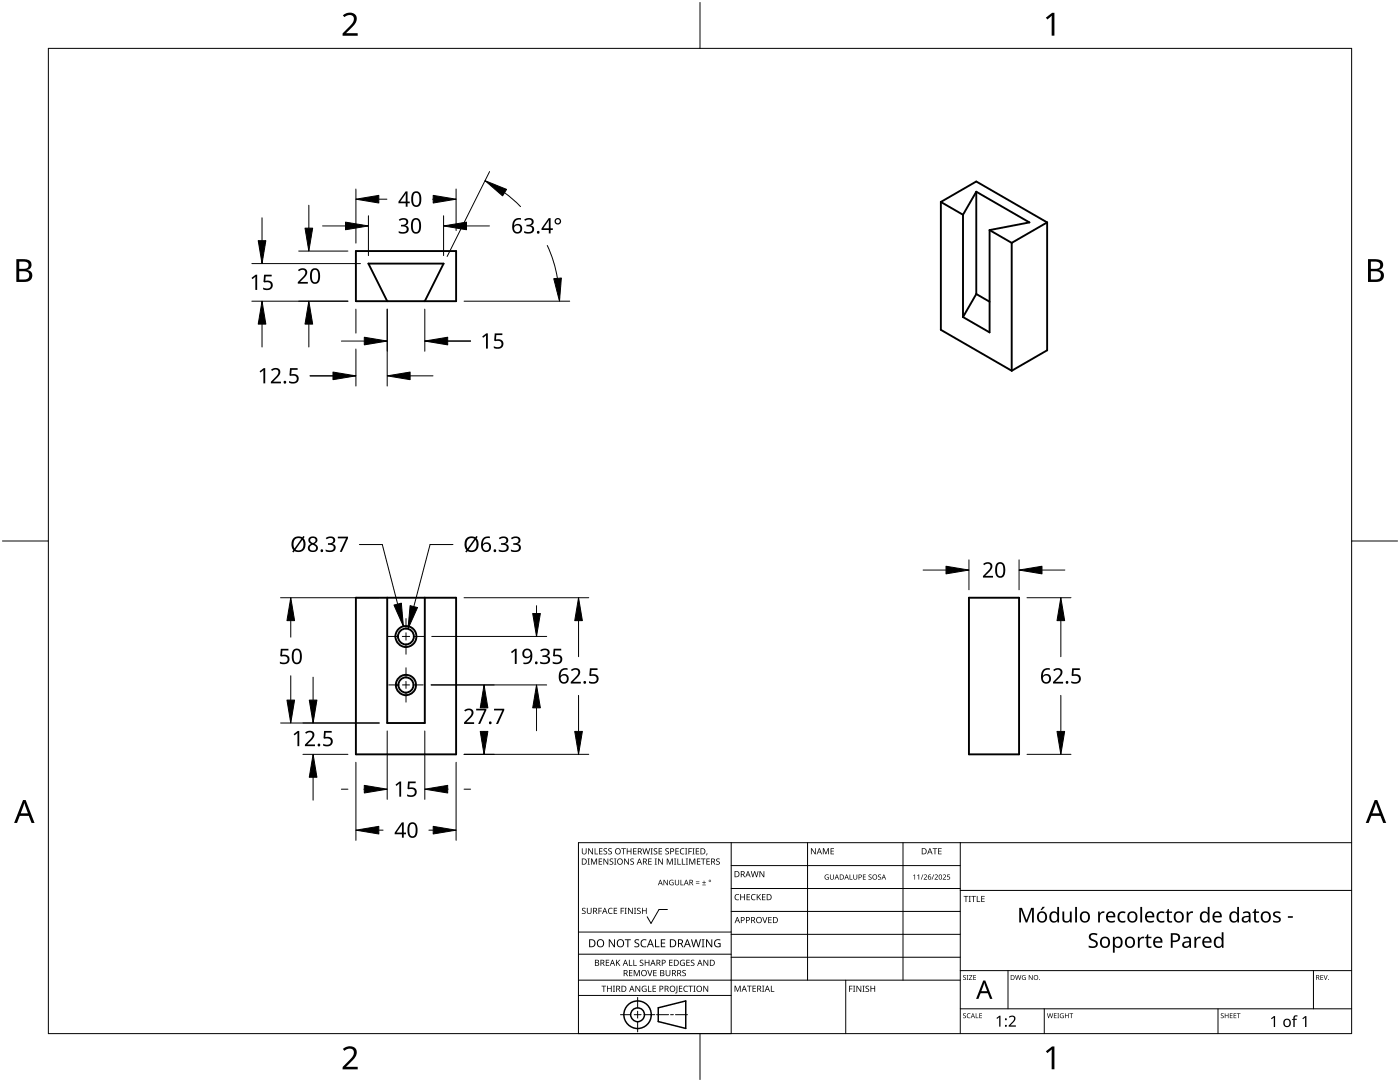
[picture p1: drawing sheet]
<svg xmlns="http://www.w3.org/2000/svg" width="279mm" height="216mm" viewBox="0 0 279 216" stroke-linecap="round" stroke-linejoin="round" font-family="sans-serif">
<g fill="none" stroke="#000" stroke-width=".38">
<path d="M194.8 38.3v20.4M194.8 38.3l10.6 6.1-7.9 1.5M194.8 38.3l-2.6 4.6M71 50.1h20v10h-20zM187.8 40.3l4.4 2.6M187.8 40.3v25.5l14.1 8.2M187.8 40.3l7-4.1 14.2 8.2M192.2 42.9v20.4M194.8 58.7l-2.6 4.6M194.8 58.7l2.7 1.5M197.5 45.9v20.4l-5.3-3M197.5 45.9l4.4 2.6"/>
<path d="M201.9 48.5v25.5M209 44.4v25.5l-7.1 4.1M209 44.4l-7.1 4.1M77.3 60.1l-3.8-7.5h15l-3.7 7.5M71 119.3h20v31.2h-20zM77.3 119.3v25h7.5v-25M193.4 119.3h10v31.2h-10z"/>
<circle cx="81" cy="127" r="2.1"/>
<circle cx="81" cy="127" r="1.59"/>
<circle cx="81" cy="136.7" r="2.02"/>
<circle cx="81" cy="136.7" r="1.51"/>
</g>
<path d="M9.7 9.7h260v196.5h-260z" fill="none" stroke="#000" stroke-width=".2"/>
<path d="M139.7 .5v9.2M.5 108h9.2M269.7 108h9.2M139.7 206.2v9.2" fill="none" stroke="#000" stroke-width=".2"/>
<g fill="#000">
<path d="M68.4 3.1a1.64 1.64 0 0 1 2.8 .4 2.52 2.52 0 0 1-1.2 2.2l-.9 .9h2.3v.5h-3v-.4l1.2-1.2a1.95 1.95 0 0 0 .9-2.2 1.23 1.23 0 0 0-1.8 .1zM208.7 3.5l1.3-.9h.4v4.5h-.5v-4l-.9 .8zM68.4 209.3a1.64 1.64 0 0 1 2.8 .4 2.52 2.52 0 0 1-1.2 2.2l-.9 1h2.3v.5h-3v-.5l1.2-1.2a1.95 1.95 0 0 0 .9-2.1 1.23 1.23 0 0 0-1.8 .1zM208.7 209.8l1.3-1h.4v4.6h-.5v-4l-.9 .7z"/>
<path d="M3.3 51.7h1.3a1.28 1.28 0 0 1 1.7 1.3 1.04 1.04 0 0 1-.9 .9 1.23 1.23 0 0 1 1 1.5 1.23 1.23 0 0 1-1.5 .9h-1.6zM3.8 54.1v1.7h1a.86 .86 0 0 0 1-.9 .86 .86 0 0 0-1.1-.8zM3.8 52.2v1.4h.9a.78 .78 0 0 0 1-.7 .78 .78 0 0 0-1.1-.7z"/>
<path d="M273 51.7h1.3a1.28 1.28 0 0 1 1.7 1.3 1.04 1.04 0 0 1-.8 .9 1.23 1.23 0 0 1 1 1.5 1.23 1.23 0 0 1-1.6 .9h-1.6zM273.6 54.1v1.7h.9a.86 .86 0 0 0 1.1-.9 .86 .86 0 0 0-1.1-.8zM273.6 52.2v1.4h.8a.78 .78 0 0 0 1-.7 .78 .78 0 0 0-1.1-.7z"/>
<path d="M4.6 159.6h.5l1.8 4.6h-.6l-.6-1.4h-1.8l-.5 1.4h-.6zM4.8 160.2l-.7 2.1h1.5z"/>
<path d="M274.3 159.6h.6l1.7 4.6h-.6l-.5-1.4h-1.8l-.6 1.4h-.5zM274.6 160.2l-.7 2.1h1.4z"/>
</g>
<g fill="none" stroke="#000" stroke-width=".2">
<path d="M145.9 168.1v38.1h-30.5v-38.1h154.3M145.9 172.7h45.7M145.9 177.3h45.7M161.2 168.1v27.5M180.2 168.1v27.5M191.6 168.1v38.1M191.6 177.7h78.1M115.4 198.6h30.5M115.4 195.6h76.2M115.4 190.4h30.5M115.4 186h30.5M127.3 199v2.1"/>
<path d="M133.2 181.5h-1.7l-1.6 2.8-.7-1.4M145.9 181.9h45.7M145.9 186.4h45.7M145.9 191h45.7M168.8 195.6v10.6M191.6 193.7h78.1M201.2 193.7v7.6M262.1 193.7v7.6M123.8 202.5h2.1M126.6 202.5h1.3M127.3 201.8v1.4M127.3 203.8v2.1"/>
<path d="M128.6 202.5h2.1M131 202.5h2.4M133.8 202.5h.6M134.8 202.5h2.4M191.6 201.3h78.1M208.4 201.3v4.9M243.1 201.3v4.9"/>
</g>
<g fill="#000">
<path d="M116.1 169.3h.2v.8a.32 .32 0 0 0 .3 .3 .32 .32 0 0 0 .3-.3v-.8h.2v.8a.47 .47 0 0 1-.5 .4 .47 .47 0 0 1-.5-.5zM117.3 171.3h.4l-.1 .1v1l.1 .1h-.4l.1-.1v-1zM117.4 169.3h.2l.6 1v-1h.1v1.2h-.1l-.7-1v1h-.1zM117.9 171.3h.3l.3 1 .4-1h.3v1.2h-.2v-1l-.4 1h-.1l-.4-1v1h-.2zM118.7 169.3h.1v1h.6v.2h-.7zM119.5 171.3h.7v.1h-.6v.4h.5v.2h-.5v.4h.6v.1h-.7zM119.6 169.3h.6v.1h-.5v.4h.5v.1h-.5v.4h.5v.2h-.6zM120.5 169.4l.4-.1h.3l-.1 .1a.25 .25 0 0 0-.4-.1 .25 .25 0 0 0 0 .4l.4 .3 .1 .2-.3 .3-.5-.1v-.1h.2a.27 .27 0 0 0 .4-.1 .27 .27 0 0 0-.3-.3l-.2-.2zM120.4 171.3h.2l.7 1-.1-1h.2v1.2h-.2l-.6-1v1h-.2zM121.4 169.4l.5-.1h.2v.1a.25 .25 0 0 0-.4-.1 .25 .25 0 0 0 0 .4l.4 .3v.2l-.2 .3-.5-.1v-.1h.1a.27 .27 0 0 0 .5-.1 .27 .27 0 0 0-.4-.3l-.2-.2zM121.7 171.4l.4-.1 .3 .1-.1 .1a.25 .25 0 0 0-.4-.1 .25 .25 0 0 0 0 .4 .42 .42 0 0 1 .5 .5 .42 .42 0 0 1-.7 .2l-.1-.2 .2 .1a.27 .27 0 0 0 .5-.2 .27 .27 0 0 0-.4-.3l-.2-.2zM122.6 171.3h.4l-.1 .1v1l.1 .1h-.4l.1-.1v-1z"/>
<path d="M124 169.3h.9v.1h-.4v1.1h-.1v-1.1h-.4zM124.6 171.3h.1l.7 1v-1h.1v1.2h-.2l-.6-1v1h-.1zM125.1 169.3h.1v.5h.7v-.5h.1v1.2h-.1v-.6h-.7v.6h-.1zM125.8 171.4l.5-.1 .2 .1v.1a.25 .25 0 0 0-.4-.1 .25 .25 0 0 0 0 .4 .42 .42 0 0 1 .4 .5 .42 .42 0 0 1-.7 .2v-.2l.1 .1a.27 .27 0 0 0 .5-.2 .27 .27 0 0 0-.4-.3l-.2-.2zM126.4 169.3h.6v.1h-.5v.4h.5v.1h-.5v.4h.5v.2h-.6zM128.2 169.3h.2l.2 1 .3-1h.2l.2 1 .3-1h.1l-.3 1.2h-.1l-.3-1.1-.3 1.1h-.2zM129.4 171.3h.7v.1h-.6v.4h.5v.2h-.5v.4h.6v.1h-.7zM129.8 169.3h.5l-.2 .1v1l.2 .1h-.5l.2-.1v-1zM130.7 171.3h.4l-.1 .1v1l.1 .1h-.4l.1-.1v-1zM130.5 169.4l.4-.1h.3l-.1 .1a.25 .25 0 0 0-.4-.1 .25 .25 0 0 0 0 .4l.4 .3 .1 .2-.2 .3-.6-.1v-.1h.2a.27 .27 0 0 0 .4-.1 .27 .27 0 0 0-.3-.3l-.2-.2zM131.4 169.3h.7v.1h-.5v.4h.5v.1h-.5v.4h.5v.2h-.7zM131.3 171.3h.2l.7 1v-1h.1v1.2h-.2l-.6-1v1h-.2z"/>
<path d="M132.4 175.6h.2l.6 .9v-.9h.1v1h-.2l-.6-.9v.9h-.1zM132.8 169.4l.4-.1h.3l-.1 .1a.25 .25 0 0 0-.3-.1 .25 .25 0 0 0 0 .4l.4 .3v.2l-.2 .3-.5-.1v-.1h.1a.27 .27 0 0 0 .5-.1 .27 .27 0 0 0-.4-.3l-.2-.2zM133.1 171.3h.2l.4 1 .4-1h.2v1.2h-.2v-1l-.4 1h-.1l-.4-1v1h-.1zM133.7 175.7l.5-.2 .2 .1v.1a.45 .45 0 0 0-.7 .4 .45 .45 0 0 0 .6 .4v-.3h-.2v-.1h.3v.5a.6 .6 0 0 1-.8-.1 .6 .6 0 0 1 .1-.8zM134.5 171.3h.5l-.2 .1v1l.2 .1h-.5l.2-.1v-1zM135.2 171.3h.1v1.1h.6v.1h-.7zM134.8 169.3h.7v.1h-.6v.4h.5v.1h-.5v.4h.6v.2h-.7zM134.7 175.6h.1v.7a.28 .28 0 0 0 .3 .2 .28 .28 0 0 0 .3-.2v-.7h.1v.7a.42 .42 0 0 1-.4 .4 .42 .42 0 0 1-.4-.4zM135.8 175.6h.2v.9h.4v.1h-.6zM136.1 171.3h.1v1.1h.6v.1h-.7zM135.8 169.4l.4-.1h.4l-.1 .1h-.2a.49 .49 0 0 0-.4 .6 .49 .49 0 0 0 .7 .3 .52 .52 0 0 1-.7 .1 .52 .52 0 0 1-.2-.6zM136.7 169.3h.5l-.2 .1v1l.2 .1h-.5l.2-.1v-1z"/>
<path d="M136.9 171.3h.4l-.1 .1v1l.1 .1h-.4l.1-.1v-1zM137.4 169.3h.7v.1h-.6v.4h.5v.2h-.5v.5h-.1zM137.5 171.3h.3l.3 1 .4-1h.3v1.2h-.2v-1l-.4 1h-.1l-.4-1v1h-.2zM138.2 169.3h.4l-.1 .1v1l.1 .1h-.4l.1-.1v-1zM138.9 176.2h.7v.1h-.7zM138.9 175.9h.7v.1h-.7zM138.9 169.3h.6v.1h-.5v.4h.5v.1h-.5v.4h.5v.2h-.6zM139.1 171.3h.7v.1h-.6v.4h.5v.2h-.5v.4h.6v.1h-.7zM140.1 176.5h.8v.1h-.8zM139.9 171.3h.9v.1h-.4v1.1h-.1v-1.1h-.4zM140.5 175.7h.1v.3h.3v.2h-.3v.3h-.1v-.3h-.4v-.2h.4zM141 170.3h.2l-.3 .4z"/>
<path d="M141 171.3h.7v.1h-.6v.4h.5v.2h-.5v.4h.6v.1h-.7zM143 171.4l.4-.1 .2 .1v.1a.25 .25 0 0 0-.4-.1 .25 .25 0 0 0 0 .4 .42 .42 0 0 1 .5 .5 .42 .42 0 0 1-.7 .2l-.1-.2 .2 .1a.27 .27 0 0 0 .4-.2 .27 .27 0 0 0-.3-.3l-.3-.2zM146.8 178.6l.4-.2 .3 .1v.1a.49 .49 0 0 0-.7 .4 .49 .49 0 0 0 .7 .5 .52 .52 0 0 1-.7 0 .52 .52 0 0 1-.2-.6zM147.7 178.4h.2v.5h.6v-.5h.2v1.2h-.2v-.5h-.6v.5h-.2zM149 178.4h.7v.1h-.5v.4h.4v.2h-.4v.4h.5v.1h-.7zM150 178.6l.5-.2 .3 .1-.1 .1a.49 .49 0 0 0-.7 .4 .49 .49 0 0 0 .8 .5 .52 .52 0 0 1-.7 0 .52 .52 0 0 1-.2-.6zM149.8 173.8h.2l.3 1.1 .2-1.1h.2l.3 1.1 .2-1.1h.2l-.3 1.2h-.2l-.3-1-.3 1h-.1zM151 178.4h.2v.6l.5-.6h.2l-.5 .5 .5 .7h-.2l-.4-.6-.1 .6h-.2zM151.6 173.8h.1l.7 1v-1h.1v1.2h-.1l-.7-1v1h-.1zM152.1 178.4h.7v.1h-.6v.4h.5v.2h-.5v.4h.6v.1h-.7zM161.8 169.3h.2l.7 1v-1h.1v1.2h-.2l-.6-1v1h-.2zM164.2 169.3h.2l.4 .9 .4-.9h.2v1.2h-.1v-1.1l-.4 1.1h-.1l-.4-1.1v1.1h-.2z"/>
<path d="M164.7 174.6l.5-.1h.2l-.1 .2a.42 .42 0 0 0-.6 .3 .42 .42 0 0 0 .6 .4v-.3h-.3v-.1h.4v.5a.56 .56 0 0 1-.7-.1 .56 .56 0 0 1 0-.8zM165.6 174.5h.2v.7a.26 .26 0 0 0 .2 .2 .26 .26 0 0 0 .3-.2v-.7h.1v.7a.39 .39 0 0 1-.4 .3 .39 .39 0 0 1-.4-.3zM165.8 169.3h.6v.1h-.5v.4h.5v.1h-.5v.4h.5v.2h-.6zM169.6 174.5h.1v.9h.4v.1h-.5zM170.3 174.5h.1v.7a.26 .26 0 0 0 .3 .2 .26 .26 0 0 0 .3-.2v-.7h.1v.7a.39 .39 0 0 1-.4 .3 .39 .39 0 0 1-.4-.3zM172.2 174.5h.6v.1h-.5v.3h.5v.1h-.5v.4h.5v.1h-.6zM173.4 174.6l.3-.1h.2v.1a.24 .24 0 0 0-.3 0 .24 .24 0 0 0-.1 .3 .24 .24 0 0 0 .3 .1 .32 .32 0 0 1 0 .5 .32 .32 0 0 1-.5-.1h.1a.26 .26 0 0 0 .3 0 .26 .26 0 0 0 .1-.3 .26 .26 0 0 0-.3-.1zM175.3 174.6l.3-.1h.2v.1a.24 .24 0 0 0-.3 0 .24 .24 0 0 0-.1 .3 .24 .24 0 0 0 .3 .1 .32 .32 0 0 1 0 .5 .32 .32 0 0 1-.5-.1h.1a.26 .26 0 0 0 .3 0 .26 .26 0 0 0 .1-.3 .26 .26 0 0 0-.3-.1zM182.2 174.7l.4-.2v1h-.1v-.9l-.2 .2zM183.1 174.7l.3-.2v1h-.1v-.9l-.2 .2zM184.1 174.5h.2l-.4 1h-.1zM184.4 174.6a.37 .37 0 0 1 .6 0 .37 .37 0 0 1-.3 .6l-.2 .2h.5v.1h-.7l.3-.4a.27 .27 0 0 0 .3-.3 .27 .27 0 0 0-.4-.2z"/>
<path d="M186.3 174.5h.1l-.4 1h-.1zM186.1 169.3h.9v.1h-.3v1.1h-.2v-1.1h-.4zM186.5 174.6a.37 .37 0 0 1 .6 0 .37 .37 0 0 1-.2 .6l-.2 .2h.5v.1h-.7l.3-.4a.27 .27 0 0 0 .3-.3 .27 .27 0 0 0-.4-.2zM187.2 169.3h.7v.1h-.5v.4h.5v.1h-.5v.4h.5v.2h-.7zM188.2 174.6a.37 .37 0 0 1 .6 0 .37 .37 0 0 1-.3 .6l-.2 .2h.5v.1h-.7l.3-.4a.27 .27 0 0 0 .3-.3 .27 .27 0 0 0-.4-.2zM189 174.5h.6v.1h-.4l-.1 .3a.34 .34 0 0 1 .5 .2 .34 .34 0 0 1-.2 .4 .34 .34 0 0 1-.4-.1 .27 .27 0 0 0 .4 .1 .27 .27 0 0 0 .1-.4 .27 .27 0 0 0-.4-.1zM192.3 178.8h.9v.1h-.3v1.1h-.2v-1.1h-.4zM193.3 178.8h.5l-.2 .1v1l.2 .1h-.5l.2-.1v-1zM193.8 178.8h1v.1h-.4v1.1h-.2v-1.1h-.4zM194.9 178.8h.2v1.1h.5v.1h-.7zM195.8 178.8h.7v.1h-.5v.4h.5v.1h-.5v.5h.5v.1h-.7zM116.2 181.3l.4-.2 .3 .1-.1 .1a.25 .25 0 0 0-.4-.1 .25 .25 0 0 0 0 .4l.4 .2 .1 .3-.3 .3-.5-.1v-.1h.2a.27 .27 0 0 0 .4-.1 .27 .27 0 0 0-.3-.3l-.2-.2z"/>
<path d="M117.1 181.1h.2v.8a.32 .32 0 0 0 .3 .3 .32 .32 0 0 0 .3-.3v-.8h.2v.8a.47 .47 0 0 1-.5 .5 .47 .47 0 0 1-.5-.5zM119.4 181.1h.7v.2h-.5v.4h.5v.1h-.5v.6h-.2zM120 196.7h1v.1h-.4v1.1h-.2v-1.1h-.4zM120.9 191.5h.7v.1h-.5v.4h.4v.2h-.4v.4h.5v.1h-.7zM121.5 181.3l.4-.2 .4 .1-.1 .1a.49 .49 0 0 0-.7 .5 .49 .49 0 0 0 .7 .4 .52 .52 0 0 1-.6 .1 .52 .52 0 0 1-.3-.6zM121.1 196.7h.2v.5h.6v-.5h.2v1.2h-.2v-.6h-.6v.6h-.2zM121.5 187.4h.2l.9 1.3v-1.3h.1v1.6h-.2l-.8-1.3v1.3h-.2zM122.3 196.7h.4l-.1 .1v1l.1 .1h-.4l.2-.1v-1zM122.5 181.1h.7v.2h-.6v.4h.5v.1h-.5v.4h.6v.2h-.7zM122.9 191.5h.2v.6l.5-.6h.2l-.5 .5 .5 .7h-.2l-.4-.6-.1 .6h-.2zM123.9 181.1h.6v.2h-.5v.4h.5v.1h-.5v.6h-.1zM124.7 181.1h.4l-.2 .2v.9l.2 .2h-.4l.1-.2v-.9z"/>
<path d="M124.7 187.4h1.2v.2h-.5v1.4h-.2v-1.4h-.5zM125.5 191.5h.2v1.1h.5v.1h-.7zM125.5 193.6h.7v.1h-.5v.4h.5v.1h-.5v.4h.5v.2h-.7zM125.3 181.1h.2l.7 1.1-.1-1.1h.2v1.3h-.2l-.6-1v1h-.2zM126.4 191.5h.2v1.1h.5v.1h-.7zM126.5 181.1h.5l-.2 .2v.9l.2 .2h-.5l.2-.2v-.9zM126.5 193.6h.2l.4 1 .4-1h.2v1.2h-.2v-1.1l-.4 1.1h-.1l-.4-1.1v1.1h-.1zM126.7 187.6l.3-.2 .6 .1-.2 .1a.33 .33 0 0 0-.6 .2 .33 .33 0 0 0 .4 .4 .47 .47 0 0 1 .4 .6 .47 .47 0 0 1-.7 .2h-.3v-.2h.2a.35 .35 0 0 0 .6-.2 .35 .35 0 0 0-.5-.4l-.3-.2zM126.8 196.7h.2l.6 1v-1h.2v1.2h-.2l-.7-1 .1 1h-.2zM127.2 181.3l.4-.2 .3 .1-.1 .1a.25 .25 0 0 0-.4-.1 .25 .25 0 0 0 0 .4l.4 .2 .1 .3-.3 .3-.5-.1v-.1h.2a.27 .27 0 0 0 .4-.1 .27 .27 0 0 0-.3-.3l-.2-.2zM127.7 191.6l.5-.1 .2 .1v.1a.25 .25 0 0 0-.4-.1 .25 .25 0 0 0 0 .4l.4 .2v.3l-.2 .2h-.5v-.2l.1 .1a.27 .27 0 0 0 .5-.2 .27 .27 0 0 0-.4-.3l-.2-.2zM128 187.6l.6-.2 .4 .1v.2a.64 .64 0 0 0-1 .5 .64 .64 0 0 0 1 .6v.2a.83 .83 0 0 1-1.1-.3 .83 .83 0 0 1 .1-1.1z"/>
<path d="M128.2 196.8l.6-.1 .2 .1v.1a.5 .5 0 0 0-.8 .4 .5 .5 0 0 0 .7 .5v-.4h-.3v-.1h.4v.6a.66 .66 0 0 1-.8-.2 .66 .66 0 0 1 0-.9zM128.1 181.1h.2v.6h.6v-.6h.2v1.3h-.2v-.6h-.6v.6h-.2zM129.2 193.6h.1l.4 1 .3-1h.2l-.4 1.2h-.2zM129.3 196.7h.2v1.1h.5v.1h-.7zM128.7 191.5h.1v.5h.6v-.5h.2v1.2h-.2v-.5h-.6v.5h-.1zM130.7 187.4h.2v1.4h.7v.2h-.9zM130.2 196.7h.7v.1h-.5v.4h.5v.1h-.5v.5h.5v.1h-.7zM130.4 193.6h.6v.1h-.5v.4h.5v.1h-.5v.4h.5v.2h-.6zM131.9 187.4h.9v.2h-.7v.5h.6v.2h-.6v.5h.7v.2h-.9zM132.8 193.6h.2v.7a.32 .32 0 0 0 .3 .4 .32 .32 0 0 0 .3-.4v-.7h.2v.7a.47 .47 0 0 1-.5 .5 .47 .47 0 0 1-.5-.5zM133.5 191.5h.7v.1h-.5v.4h.5v.2h-.5v.4h.5v.1h-.7zM135 196.7h.2v1.3l-.1 .2h-.3l-.1-.1 .3-.2z"/>
<path d="M135.5 196.7h.7v.1h-.5v.4h.4v.1h-.4v.5h.5v.1h-.7zM135.8 191.7l.5-.2 .4 .1-.1 .1a.5 .5 0 0 0-.8 .4 .5 .5 0 0 0 .7 .5v-.4h-.2v-.1h.4v.6a.66 .66 0 0 1-.9-.1 .66 .66 0 0 1 0-.9zM136.2 193.7l.4-.2 .3 .1-.1 .1a.25 .25 0 0 0-.4-.1 .25 .25 0 0 0 0 .4 .42 .42 0 0 1 .5 .6 .42 .42 0 0 1-.7 .2l-.1-.2h.2a.27 .27 0 0 0 .5-.1 .27 .27 0 0 0-.4-.3l-.2-.2zM136.5 196.8l.5-.1 .3 .1-.1 .1a.49 .49 0 0 0-.7 .4 .49 .49 0 0 0 .8 .4 .52 .52 0 0 1-.7 .1 .52 .52 0 0 1-.2-.6zM137 191.5h.7v.1h-.6v.4h.5v.2h-.5v.4h.6v.1h-.7zM137.4 196.7h.9v.1h-.4v1.1h-.1v-1.1h-.4zM137.9 191.6l.4-.1 .3 .1-.1 .1a.25 .25 0 0 0-.4-.1 .25 .25 0 0 0 0 .4l.4 .2 .1 .3-.2 .2h-.6v-.2l.2 .1a.27 .27 0 0 0 .5-.2 .27 .27 0 0 0-.4-.3l-.2-.2zM138.4 196.7h.4l-.1 .1v1l.1 .1h-.4l.1-.1v-1zM137.9 187.4h.2l.3 1.4 .4-1.4h.2l.4 1.4 .3-1.4h.2l-.4 1.6h-.2l-.4-1.3-.4 1.3h-.2zM140 187.4h.6l-.2 .2v1.3l.2 .1h-.6l.2-.1v-1.3zM140.4 196.7h.1l.7 1v-1h.1v1.2h-.1l-.7-1v1h-.1zM140.4 191.5h.2l.6 1v-1h.1v1.2h-.1l-.7-1v1h-.1z"/>
<path d="M140.9 187.4h.2l.9 1.3v-1.3h.2v1.6h-.3l-.8-1.3v1.3h-.2zM142.7 187.6l.7-.2 .4 .1-.1 .2a.65 .65 0 0 0-1 .5 .65 .65 0 0 0 .9 .6v-.4h-.3v-.2h.5v.7a.86 .86 0 0 1-1.1-.1 .86 .86 0 0 1 0-1.2zM146.6 196.7h.2l.4 1 .4-1h.2v1.2h-.1v-1.1l-.4 1.1h-.2l-.4-1.1v1.1h-.1zM149.1 196.7h.9v.1h-.4v1.1h-.1v-1.1h-.4zM150.2 196.7h.7v.1h-.6v.4h.5v.1h-.5v.5h.6v.1h-.7zM152.1 183h.2l.3 1 .4-1h.2l-.5 1.2h-.1zM152.1 196.7h.4l-.1 .1v1l.1 .1h-.4l.1-.1v-1zM153.8 196.7h.2v1.1h.5v.1h-.7zM153.3 183h.7v.1h-.5v.4h.5v.1h-.5v.5h.5v.1h-.7zM169.5 196.7h.6v.1h-.5v.5h.5v.1h-.5v.5h-.1zM170.2 196.7h.5l-.2 .1v1l.2 .1h-.5l.2-.1v-1zM170.9 196.7h.2l.6 1v-1h.2v1.2h-.2l-.6-1v1h-.2z"/>
<path d="M172.1 196.7h.5l-.2 .1v1l.2 .1h-.5l.2-.1v-1zM172.8 196.8l.4-.1h.2v.2a.25 .25 0 0 0-.4-.1 .25 .25 0 0 0 0 .4l.4 .2 .1 .3-.3 .2h-.5v-.2l.2 .1a.27 .27 0 0 0 .4-.2 .27 .27 0 0 0-.3-.3l-.3-.2zM173.7 196.7h.2v.5h.6v-.5h.2v1.2h-.2v-.6h-.6v.6h-.2zM192.2 194.7l.4-.1h.2l-.1 .1a.24 .24 0 0 0-.3 0 .24 .24 0 0 0-.1 .3 .24 .24 0 0 0 .4 .1l.1 .1-.1 .3h-.4l-.1-.1a.24 .24 0 0 0 .3 .1 .24 .24 0 0 0 .1-.3l-.4-.3zM192.9 194.6h.4l-.1 .1v.7l.1 .1h-.4l.1-.1v-.7zM193.4 194.6h.6l-.5 .8h.6v.1h-.7l.5-.8h-.5zM194.2 194.6h.6v.1h-.4v.3h.4v.1h-.4v.3h.4v.1h-.6zM202.6 194.6h.1l.2 .8 .2-.8h.2l.2 .8 .2-.8h.1l-.2 .9h-.2l-.2-.8-.2 .8h-.2zM204.1 194.7l.3-.1h.3l-.1 .1a.4 .4 0 0 0-.6 .4 .4 .4 0 0 0 .6 .3v-.3l-.2-.1h.3v.5a.53 .53 0 0 1-.7-.1 .53 .53 0 0 1 .1-.7zM203.4 181.2h.6l.9 2.3 .9-2.3h.5v2.9h-.3v-2.6l-1 2.6h-.3l-1-2.6 .1 2.6h-.4zM205.3 194.6h.2l.5 .8v-.8h.1v.9h-.2l-.5-.8v.8h-.1zM208.1 180.9l.4 .1-.6 .6h-.2z"/>
<path d="M212 181.9h.4v1.4a.59 .59 0 0 0 .7 .5 .59 .59 0 0 0 .4-.8v-1.1h.4v2.2h-.3l-.1-.3a.84 .84 0 0 1-.9 .3 .84 .84 0 0 1-.6-.8zM217.4 186.5a1.38 1.38 0 0 1 1.6-.2l-.1 .3-.3-.1a.52 .52 0 0 0-.7 0 .52 .52 0 0 0-.1 .7l.1 .1a1.2 1.2 0 0 1 1.2 1.2 1.26 1.26 0 0 1-1.8 .5v-.3a1.03 1.03 0 0 0 1.4-.2 1.04 1.04 0 0 0-1-.9 .77 .77 0 0 1-.3-1.1zM219.2 181.9h.3v.4l.4-.4h.5v.3h-.5l-.3 .3-.1 1.6h-.3zM223.3 182.1l.4-.2 .5-.1 .4 .2-.1 .3a.8 .8 0 0 0-1.1 .6 .8 .8 0 0 0 1 .8h.2v.3l-.6 .1a1.17 1.17 0 0 1-1-.7 1.17 1.17 0 0 1 .3-1.3zM227.1 186.9h.3v.4l.4-.3 .6-.1-.1 .3-.5 .1-.3 .3-.1 1.5h-.3zM228.9 186.4h.3v.5h.6v.3h-.6v1.3l.2 .3h.4v.3a.67 .67 0 0 1-1-.6v-1.3h-.3v-.2l.3-.1zM231.1 182.1l.4-.2 .5-.1 .4 .2-.1 .3a.8 .8 0 0 0-1.1 .6 .8 .8 0 0 0 1 .8h.2v.3a1.12 1.12 0 0 1-1.4-.3 1.12 1.12 0 0 1 0-1.4zM233.1 181.4h.2v.5h.6v.3h-.6v1.2l.2 .4h.4v.2a.67 .67 0 0 1-1-.6v-1.2h-.3v-.2l.3-.2zM236.8 181.9h.3l.1 .4 .4-.4h.5v.3h-.5l-.3 .3-.1 1.6h-.4zM238.4 186.9h.3v.4l.4-.3 .5-.1v.3l-.5 .1-.3 .3-.1 1.5h-.3zM250.4 181.4h.2v.5h.7v.3h-.7v1.2l.2 .4h.5v.2a.67 .67 0 0 1-1-.6v-1.2h-.3v-.2l.3-.2zM254.2 182.1a1.29 1.29 0 0 1 1.4-.1l-.1 .3-.5-.2a.35 .35 0 0 0-.6 .2 .35 .35 0 0 0 .4 .4l.2 .1a.66 .66 0 0 1 .6 .8 .66 .66 0 0 1-.9 .5l-.6-.1v-.4l.7 .2 .4-.1v-.4l-.5-.2a.65 .65 0 0 1-.5-1z"/>
<path d="M257 182.8h1v.3h-1zM263.5 194.6h.6v.1h-.5v.3h.4v.1h-.4v.3h.5v.1h-.6zM264.1 194.6h.2l.2 .8 .3-.8h.2l-.4 .9h-.1zM192.2 202.3l.4-.1h.2l-.1 .1a.24 .24 0 0 0-.3 0 .24 .24 0 0 0-.1 .3 .24 .24 0 0 0 .4 .1l.1 .2-.1 .2-.4 .1-.1-.2a.24 .24 0 0 0 .3 .1 .24 .24 0 0 0 .1-.3l-.4-.2zM193.1 202.3l.6-.1-.3 .1a.4 .4 0 0 0-.3 .5 .4 .4 0 0 0 .5 .2 .46 .46 0 0 1-.6 0 .46 .46 0 0 1 .1-.7zM194.7 202.2h.1v.8h.5v.2h-.6zM195.4 202.2h.6v.1h-.4v.3h.4v.1h-.4v.4h.4v.1h-.6zM198.9 203.1l.5-.4h.3v2.2h-.3v-1.9l-.4 .3zM201.3 202.9a.76 .76 0 0 1 1.2 0 .76 .76 0 0 1-.3 1.1l-.6 .6h1.1v.3h-1.4v-.3l.8-.8a.52 .52 0 0 0 .2-.8 .52 .52 0 0 0-.8 .1zM209 202.2h.1l.2 .8 .2-.8h.1l.3 .8 .2-.8h.1l-.3 1h-.1l-.2-.9-.3 .9h-.1zM210.3 202.2h.6v.1h-.4v.3h.3v.1h-.3v.4h.4v.1h-.6zM211 202.2h.4l-.2 .1v.8l.2 .1h-.4l.1-.1v-.8z"/>
<path d="M211.6 202.3l.7-.1-.1 .1a.4 .4 0 0 0-.6 .4 .4 .4 0 0 0 .6 .3v-.2l-.2-.2h.3v.5a.53 .53 0 0 1-.7-.1 .53 .53 0 0 1 0-.7zM212.5 202.2h.2v.4h.5v-.4h.1v1h-.1v-.5h-.5v.5h-.2zM213.4 202.2h.8v.1h-.3v.9h-.2v-.9h-.3zM243.7 202.3l.3-.1h.2v.1a.24 .24 0 0 0-.3 0 .24 .24 0 0 0-.1 .3 .24 .24 0 0 0 .3 .1l.1 .2-.1 .2-.4 .1-.1-.2a.24 .24 0 0 0 .4 .1 .24 .24 0 0 0 0-.3l-.3-.2zM244.4 202.2h.2v.4h.5v-.4h.1v1h-.1v-.5h-.5v.5h-.2zM245.4 202.2h.6v.1h-.4v.3h.4v.1h-.4v.4h.4v.1h-.6zM246.2 202.2h.5v.1h-.4v.3h.4v.1h-.4v.4h.4v.1h-.5zM246.8 202.2h.8v.1h-.3v.9h-.2v-.9h-.3zM253.7 203.2l.6-.5h.2v2.2h-.3v-1.9l-.4 .4zM258.2 202.7l.3-.1h.5l-.1 .3-.4-.1-.1 .2v.3h.4v.2h-.4v1.4h-.3v-1.4h-.3l.3-.2zM259.9 203.2l.6-.5h.2v2.2h-.2v-1.9l-.5 .4z"/>
<path d="M116.1 171.3h.4a.61 .61 0 0 1 .6 .6 .61 .61 0 0 1-.6 .6h-.4zM116.3 171.4v1h.1a.48 .48 0 0 0 .5-.5 .48 .48 0 0 0-.4-.5z"/>
<path d="M122.7 169.9a.61 .61 0 0 1 1.2 0 .61 .61 0 0 1-1.2 0zM123 169.5a.47 .47 0 0 0-.1 .7 .47 .47 0 0 0 .8 0v-.1a.45 .45 0 0 0-.1-.6 .45 .45 0 0 0-.6 0z"/>
<path d="M123.1 171.9a.61 .61 0 0 1 1.2 0 .61 .61 0 0 1-1.2 0zM123.5 171.5l-.2 .4a.45 .45 0 0 0 .7 .4 .45 .45 0 0 0 0-.8l-.2-.1z"/>
<path d="M127.3 169.3h.3a.35 .35 0 0 1 .5 .2 .35 .35 0 0 1-.3 .4l.4 .6h-.2l-.3-.5h-.3v.5h-.1zM127.4 169.4v.4h.2a.23 .23 0 0 0 .3-.2 .23 .23 0 0 0-.3-.2z"/>
<path d="M127.5 171.3h.2l.4 1.2h-.1l-.2-.4h-.4l-.2 .4h-.1zM127.6 171.5l-.2 .5h.4z"/>
<path d="M128.3 171.3h.3a.35 .35 0 0 1 .5 .2 .35 .35 0 0 1-.3 .5l.4 .5h-.2l-.3-.5h-.2v.5h-.2zM128.5 171.4v.5h.1a.23 .23 0 0 0 .3-.2 .23 .23 0 0 0-.3-.3z"/>
<path d="M131.7 175.5h.1l.5 1.1h-.2l-.1-.3h-.4l-.2 .3h-.1zM131.8 175.7l-.2 .5h.4z"/>
<path d="M133.8 169.3h.6l.1 .2-.1 .4-.5 .1v.5h-.1zM133.9 169.4v.5a.29 .29 0 0 0 .5-.3 .29 .29 0 0 0-.5-.2z"/>
<path d="M136.9 175.5h.1l.4 1.1h-.1l-.1-.3h-.5l-.1 .3h-.1zM137 175.7l-.2 .5h.3z"/>
<path d="M137.6 175.6h.3a.31 .31 0 0 1 .4 .2 .31 .31 0 0 1-.2 .4l.3 .4h-.2l-.2-.4h-.3v.4h-.1zM137.7 175.7v.4h.2a.21 .21 0 0 0 .3-.2 .21 .21 0 0 0-.3-.2z"/>
<path d="M139.8 169.3h.4a.54 .54 0 0 1 .6 .6 .56 .56 0 0 1-.7 .6h-.3zM140 169.4v.9h.1a.48 .48 0 0 0 .5-.4 .48 .48 0 0 0-.4-.5z"/>
<path d="M141.4 175.8a.25 .25 0 0 1 .5 0 .25 .25 0 0 1-.5 0zM141.5 175.8a.15 .15 0 0 0 .3 0 .15 .15 0 0 0-.3 0z"/>
<path d="M141.9 171.3h.4a.35 .35 0 0 1 .4 .2 .35 .35 0 0 1-.2 .5l.3 .5h-.2l-.3-.5h-.2v.5h-.2zM142.1 171.4v.5h.2a.23 .23 0 0 0 .2-.2 .23 .23 0 0 0-.2-.3z"/>
<path d="M146.6 173.8h.4a.61 .61 0 0 1 .6 .6 .61 .61 0 0 1-.7 .6h-.3zM146.8 174v.9h.1a.43 .43 0 0 0 .5-.5 .41 .41 0 0 0-.4-.4z"/>
<path d="M147.8 173.8h.4a.35 .35 0 0 1 .4 .3 .35 .35 0 0 1-.2 .4l.3 .5h-.2l-.3-.5h-.2v.5h-.2zM148 174v.4h.2a.23 .23 0 0 0 .3-.2 .23 .23 0 0 0-.3-.2z"/>
<path d="M149.2 173.8h.1l.5 1.2h-.1l-.2-.3h-.5l-.1 .3h-.2zM149.3 174l-.2 .5h.4z"/>
<path d="M153 178.4h.4a.55 .55 0 0 1 .6 .6 .56 .56 0 0 1-.6 .6h-.4zM153.2 178.5v1h.1a.48 .48 0 0 0 .5-.5 .48 .48 0 0 0-.4-.5z"/>
<path d="M163.4 169.2h.2l.5 1.3h-.2l-.2-.4h-.4l-.2 .4h-.1zM163.5 169.4l-.2 .6h.4z"/>
<path d="M166.9 174.5h.2l.4 1h-.2l-.1-.3h-.4l-.1 .3h-.2zM167 174.6l-.2 .5h.4z"/>
<path d="M167.6 174.5h.3a.51 .51 0 0 1 .5 .5 .51 .51 0 0 1-.5 .5h-.3zM167.7 174.6v.8h.4l.2-.3-.1-.3z"/>
<path d="M168.9 174.5h.1l.4 1h-.1l-.1-.3h-.4l-.2 .3h-.1zM169 174.6l-.2 .5h.3z"/>
<path d="M171.4 174.5h.2a.34 .34 0 0 1 .4 .4 .34 .34 0 0 1-.5 .2v.4h-.1zM171.5 174.6v.4a.25 .25 0 0 0 .4-.2 .25 .25 0 0 0-.4-.2z"/>
<path d="M174 175a.55 .55 0 0 1 1.1 0 .55 .55 0 0 1-1.1 0zM174.2 175a.4 .4 0 0 0 .8 0 .4 .4 0 0 0-.8 0z"/>
<path d="M176.3 174.5h.1l.4 1h-.1l-.1-.3h-.4l-.1 .3h-.2zM176.4 174.6l-.2 .5h.3z"/>
<path d="M184 169.3h.3a.61 .61 0 0 1 .6 .6 .61 .61 0 0 1-.6 .6h-.3zM184.1 169.4v.9h.2a.43 .43 0 0 0 .5-.4 .41 .41 0 0 0-.5-.5z"/>
<path d="M185.3 174.6l.5-.1-.4 .2-.1 .3a.33 .33 0 0 1 .5 .1 .33 .33 0 0 1-.2 .5 .33 .33 0 0 1-.4-.4zM185.3 175.2a.22 .22 0 0 0 .4 0 .22 .22 0 0 0-.4 0z"/>
<path d="M185.5 169.2h.1l.5 1.3h-.1l-.2-.4h-.5l-.1 .4h-.2zM185.6 169.4l-.2 .6h.4z"/>
<path d="M187.5 174.6h.4l.1 .5a.38 .38 0 0 1-.4 .4 .38 .38 0 0 1-.3-.6zM187.5 174.6v.2a.38 .38 0 0 0 .3 .6 .41 .41 0 0 0 .1-.5 .41 .41 0 0 0-.4-.3z"/>
<path d="M118.4 181.1h.3a.35 .35 0 0 1 .4 .3 .35 .35 0 0 1-.2 .4l.3 .6h-.1l-.3-.5h-.3v.5h-.1zM118.5 181.3v.4h.2a.23 .23 0 0 0 .3-.2 .23 .23 0 0 0-.3-.2z"/>
<path d="M118.7 191.5h.4a.31 .31 0 0 1 .4 .2 .31 .31 0 0 1-.2 .4 .33 .33 0 0 1 .3 .4 .33 .33 0 0 1-.4 .2h-.5zM118.9 192.2v.4h.2a.23 .23 0 0 0 .3-.2 .23 .23 0 0 0-.3-.2zM118.9 191.6v.4h.2a.21 .21 0 0 0 .3-.2 .21 .21 0 0 0-.3-.2z"/>
<path d="M117.6 187.4h.5a.71 .71 0 0 1 .7 .8 .73 .73 0 0 1-.8 .8h-.4zM117.8 187.6v1.2h.2a.56 .56 0 0 0 .6-.6 .54 .54 0 0 0-.6-.6z"/>
<path d="M119.8 191.5h.4a.35 .35 0 0 1 .4 .3 .35 .35 0 0 1-.2 .4l.3 .5h-.2l-.3-.5h-.2v.5h-.2zM120 191.6v.5h.2a.23 .23 0 0 0 .3-.2 .23 .23 0 0 0-.3-.3z"/>
<path d="M119.3 187.6a.74 .74 0 0 1 .9-.1 .74 .74 0 0 1 .4 .7 .77 .77 0 0 1-1.1 .8 .77 .77 0 0 1-.3-1.3zM119.5 187.7l-.2 .5a.56 .56 0 0 0 .7 .6 .56 .56 0 0 0 .3-.9 .51 .51 0 0 0-.8-.2z"/>
<path d="M120.6 181.1h.2l.4 1.3h-.1l-.2-.4h-.4l-.2 .4h-.1zM120.7 181.3l-.2 .6h.4z"/>
<path d="M122.2 191.5h.1l.5 1.2h-.2l-.1-.3h-.5l-.2 .3h-.1zM122.2 191.7l-.2 .5h.4z"/>
<path d="M123 196.7h.3a.35 .35 0 0 1 .4 .2 .35 .35 0 0 1-.2 .5l.3 .5h-.1l-.3-.5h-.3v.5h-.1zM123.1 196.8v.5h.2a.23 .23 0 0 0 .3-.3 .23 .23 0 0 0-.3-.2z"/>
<path d="M123.3 187.6a.74 .74 0 0 1 .8-.1 .74 .74 0 0 1 .5 .7 .77 .77 0 0 1-1.1 .8 .77 .77 0 0 1-.3-1.3zM123.5 187.7l-.2 .5a.56 .56 0 0 0 .7 .6 .56 .56 0 0 0 .3-.9 .51 .51 0 0 0-.8-.2z"/>
<path d="M124.5 193.6h.3a.35 .35 0 0 1 .4 .2 .35 .35 0 0 1-.2 .4l.3 .6h-.1l-.3-.5h-.3v.5h-.1zM124.6 193.7v.4h.2a.23 .23 0 0 0 .3-.2 .23 .23 0 0 0-.3-.2z"/>
<path d="M124 196.7h.4a.54 .54 0 0 1 .6 .6 .56 .56 0 0 1-.6 .6h-.4zM124.2 196.8v1h.2a.48 .48 0 0 0 .5-.5 .48 .48 0 0 0-.5-.5z"/>
<path d="M124.7 191.5h.2l.4 1.2h-.1l-.2-.3h-.4l-.2 .3h-.1zM124.8 191.7l-.2 .5h.4z"/>
<path d="M126 196.7h.2l.4 1.2h-.1l-.2-.4h-.4l-.2 .4h-.1zM126.1 196.8l-.2 .6h.4z"/>
<path d="M127.9 194.2a.61 .61 0 0 1 1.2 0 .61 .61 0 0 1-1.2 0zM128.2 193.8l-.1 .4a.45 .45 0 0 0 .7 .4 .45 .45 0 0 0 0-.8l-.2-.1z"/>
<path d="M129.7 187.4h.2l.6 1.6h-.2l-.2-.5h-.6l-.2 .5h-.2zM129.8 187.6l-.2 .7h.5z"/>
<path d="M130.2 191.5h.2l.5 1.2h-.2l-.2-.3h-.4l-.2 .3h-.1zM130.3 191.7l-.2 .5h.4z"/>
<path d="M131 191.5h.4a.35 .35 0 0 1 .4 .3 .35 .35 0 0 1-.2 .4l.3 .5h-.2l-.3-.5h-.2v.5h-.2zM131.2 191.6v.5h.2a.23 .23 0 0 0 .2-.2 .23 .23 0 0 0-.3-.3z"/>
<path d="M131.8 193.6h.3a.31 .31 0 0 1 .4 .1 .31 .31 0 0 1-.2 .4 .33 .33 0 0 1 .3 .4 .33 .33 0 0 1-.4 .3h-.4zM131.9 194.2v.4h.3a.23 .23 0 0 0 .2-.2 .23 .23 0 0 0-.3-.2zM131.9 193.7v.4h.2a.21 .21 0 0 0 .3-.2 .21 .21 0 0 0-.3-.2z"/>
<path d="M131.6 196.7h.5l.3 .3-.1 .3-.5 .1v.5h-.2zM131.8 196.8v.5a.29 .29 0 0 0 .4-.2 .29 .29 0 0 0-.4-.3z"/>
<path d="M132.6 196.7h.4a.35 .35 0 0 1 .4 .2 .35 .35 0 0 1-.2 .5l.3 .5h-.2l-.3-.5h-.2v.5h-.2zM132.8 196.8v.5h.2a.23 .23 0 0 0 .3-.3 .23 .23 0 0 0-.3-.2z"/>
<path d="M132.1 191.5h.5l.2 .3-.1 .4-.5 .1v.4h-.1zM132.2 191.6v.5a.29 .29 0 0 0 .5-.2 .29 .29 0 0 0-.5-.3z"/>
<path d="M134.1 193.6h.3a.35 .35 0 0 1 .5 .2 .35 .35 0 0 1-.3 .4l.4 .6h-.2l-.3-.5h-.2v.5h-.2zM134.3 193.7v.4h.1a.23 .23 0 0 0 .3-.2 .23 .23 0 0 0-.3-.2z"/>
<path d="M133.5 197.3a.65 .65 0 0 1 1.3 0 .65 .65 0 0 1-1.3 0zM133.9 196.9a.47 .47 0 0 0-.1 .7 .47 .47 0 0 0 .7 0l.1-.1a.45 .45 0 0 0-.1-.6 .45 .45 0 0 0-.6 0z"/>
<path d="M133.7 187.4h.5a.71 .71 0 0 1 .8 .8 .73 .73 0 0 1-.9 .8h-.4zM133.9 187.6v1.2h.2a.56 .56 0 0 0 .6-.6 .54 .54 0 0 0-.6-.6z"/>
<path d="M135.2 193.6h.3a.35 .35 0 0 1 .4 .2 .35 .35 0 0 1-.2 .4l.3 .6h-.1l-.3-.5h-.3v.5h-.1zM135.3 193.7v.4h.2a.23 .23 0 0 0 .3-.2 .23 .23 0 0 0-.3-.2z"/>
<path d="M134.5 191.5h.4a.54 .54 0 0 1 .6 .6 .56 .56 0 0 1-.7 .6h-.3zM134.6 191.6v1h.2a.48 .48 0 0 0 .5-.5 .48 .48 0 0 0-.5-.5z"/>
<path d="M135.3 187.4h.4a.45 .45 0 0 1 .6 .3 .45 .45 0 0 1-.3 .6l.4 .7h-.2l-.4-.6h-.3v.6h-.2zM135.5 187.6v.6h.2a.3 .3 0 0 0 .4-.3 .3 .3 0 0 0-.4-.3z"/>
<path d="M137.1 187.4h.2l.6 1.6h-.2l-.2-.5h-.6l-.2 .5h-.2zM137.2 187.6l-.3 .7h.5z"/>
<path d="M139.6 191.5h.1l.5 1.2h-.1l-.2-.3h-.5l-.1 .3h-.2zM139.7 191.7l-.2 .5h.4z"/>
<path d="M138.9 197.3a.61 .61 0 0 1 1.2 0 .61 .61 0 0 1-1.2 0zM139.3 196.9a.47 .47 0 0 0-.1 .7 .47 .47 0 0 0 .7 0v-.1a.45 .45 0 0 0-.1-.6 .45 .45 0 0 0-.5 0z"/>
<path d="M141.7 191.5h.3a.54 .54 0 0 1 .6 .6 .56 .56 0 0 1-.6 .6h-.3zM141.8 191.6v1h.2a.48 .48 0 0 0 .5-.5 .48 .48 0 0 0-.5-.5z"/>
<path d="M147.1 183h.1l.5 1.2h-.2l-.1-.4h-.5l-.1 .4h-.2zM147.1 183.1l-.1 .6h.3z"/>
<path d="M147.9 183h.6l.1 .3-.1 .3-.5 .1v.5h-.1zM148 183.1v.5a.29 .29 0 0 0 .5-.2 .29 .29 0 0 0-.5-.3z"/>
<path d="M148.5 196.7h.1l.5 1.2h-.2l-.1-.4h-.5l-.2 .4h-.1zM148.5 196.8l-.2 .6h.4z"/>
<path d="M148.9 183h.5l.3 .3-.2 .3-.5 .1v.5h-.1zM149 183.1v.5a.29 .29 0 0 0 .5-.2 .29 .29 0 0 0-.5-.3z"/>
<path d="M149.9 183h.3a.35 .35 0 0 1 .5 .2 .35 .35 0 0 1-.3 .5l.4 .5h-.2l-.3-.5h-.2v.5h-.2zM150.1 183.1v.5h.1a.23 .23 0 0 0 .3-.3 .23 .23 0 0 0-.3-.2z"/>
<path d="M151.1 196.7h.4a.35 .35 0 0 1 .4 .2 .35 .35 0 0 1-.2 .5l.3 .5h-.2l-.3-.5h-.2v.5h-.2zM151.3 196.8v.5h.2a.23 .23 0 0 0 .2-.3 .23 .23 0 0 0-.2-.2z"/>
<path d="M150.8 183.6a.61 .61 0 0 1 1.2 0 .61 .61 0 0 1-1.2 0zM151.2 183.2a.47 .47 0 0 0-.1 .7 .47 .47 0 0 0 .7 0v-.1a.45 .45 0 0 0 0-.6 .45 .45 0 0 0-.6 0z"/>
<path d="M153.1 196.7h.1l.5 1.2h-.2l-.1-.4h-.5l-.2 .4h-.1zM153.1 196.8l-.2 .6h.4z"/>
<path d="M154.3 183h.3a.55 .55 0 0 1 .6 .6 .56 .56 0 0 1-.6 .6h-.3zM154.4 183.1v1h.2a.48 .48 0 0 0 .5-.5 .48 .48 0 0 0-.5-.5z"/>
<path d="M196.2 195.7h.4l1.5 3.6h-.5l-.5-1.1h-1.4l-.4 1.1h-.5zM196.4 196.1l-.5 1.7h1.1z"/>
<path d="M201.7 194.6h.3a.49 .49 0 0 1 .5 .5 .49 .49 0 0 1-.5 .4h-.3zM201.8 194.7v.7h.4l.1-.2v-.3z"/>
<path d="M206.2 195.1a.5 .5 0 0 1 1 0 .5 .5 0 0 1-1 0zM206.4 195a.4 .4 0 0 0 .8 0 .4 .4 0 0 0-.8 0z"/>
<path d="M207.2 182.1a1.02 1.02 0 0 1 1.2-.2 1.02 1.02 0 0 1 .6 1.1 1.02 1.02 0 0 1-1 1.1 1.02 1.02 0 0 1-1.1-1.1zM207.6 182.3a.85 .85 0 0 0-.3 1 .85 .85 0 0 0 .9 .5 .82 .82 0 0 0 .4-1.1 .82 .82 0 0 0-1-.4z"/>
<path d="M209.8 182l.6-.2 .6 .4v-1.2h.4v3.1h-.3l-.1-.3a.96 .96 0 0 1-1.2 .1 .96 .96 0 0 1-.4-1.2zM210 182.3a.88 .88 0 0 0-.2 .9 .88 .88 0 0 0 .7 .6 .95 .95 0 0 0 0-1.7z"/>
<path d="M215.8 182.1a1.02 1.02 0 0 1 1.1-.2 1.02 1.02 0 0 1 .6 1.1 1.06 1.06 0 0 1-1.3 1.1 1.06 1.06 0 0 1-.6-1.6zM216.1 182.3l-.2 .7a.69 .69 0 0 0 .8 .8 .69 .69 0 0 0 .4-1 .64 .64 0 0 0-.3-.6 .64 .64 0 0 0-.7 .1z"/>
<path d="M219.8 187.2a1.1 1.1 0 0 1 1.7 .6 1.1 1.1 0 0 1-1.3 1.3 1.22 1.22 0 0 1-.4-1.9zM220.1 187.3a.85 .85 0 0 0-.2 1 .85 .85 0 0 0 .9 .5 .82 .82 0 0 0 .4-1.1 .82 .82 0 0 0-1.1-.4z"/>
<path d="M221 182.2a.94 .94 0 0 1 1.1-.2 .94 .94 0 0 1 .5 1h-1.5a.83 .83 0 0 0 .5 .8 .83 .83 0 0 0 .9-.1v.3a1.19 1.19 0 0 1-1.6-.3 1.19 1.19 0 0 1 .1-1.5zM221.3 182.3l-.2 .5h1.1a.54 .54 0 0 0-.3-.6 .54 .54 0 0 0-.6 .1z"/>
<path d="M222.1 186.9h.3v.3a.95 .95 0 0 1 1.3-.1 .95 .95 0 0 1 .3 1.2 .9 .9 0 0 1-.6 .8 .9 .9 0 0 1-1-.3l.1 1.3h-.4zM222.6 187.4l-.1 .4a.7 .7 0 0 0 .1 .8 .7 .7 0 0 0 .8 .1 .95 .95 0 0 0-.3-1.5z"/>
<path d="M224.8 187.2a1.1 1.1 0 0 1 1.7 .6 1.1 1.1 0 0 1-1.3 1.3 1.22 1.22 0 0 1-.4-1.9zM225.1 187.3a.85 .85 0 0 0-.2 1 .85 .85 0 0 0 .9 .5 .82 .82 0 0 0 .4-1.1 .82 .82 0 0 0-1.1-.4z"/>
<path d="M225.2 182.1a1.02 1.02 0 0 1 1.2-.2 1.02 1.02 0 0 1 .6 1.1 1.04 1.04 0 0 1-1.2 1.1 1.04 1.04 0 0 1-.8-1.4zM225.6 182.3a.85 .85 0 0 0-.2 1 .85 .85 0 0 0 .9 .5 .82 .82 0 0 0 .3-1.1 .82 .82 0 0 0-1-.4z"/>
<path d="M228.8 182.2a.94 .94 0 0 1 1.1-.2 .94 .94 0 0 1 .5 1h-1.5a.83 .83 0 0 0 .5 .8 .83 .83 0 0 0 .9-.1v.3l-.7 .1a1.17 1.17 0 0 1-1.1-.7 1.17 1.17 0 0 1 .3-1.2zM229.1 182.3l-.2 .5h1.1a.53 .53 0 0 0-.5-.7z"/>
<path d="M230.4 187.2a.94 .94 0 0 1 1.1-.2 .94 .94 0 0 1 .5 1.1h-1.5a.83 .83 0 0 0 .5 .8 .83 .83 0 0 0 .9-.2v.3l-.7 .2a1.17 1.17 0 0 1-1-.8 1.17 1.17 0 0 1 .2-1.2zM230.7 187.4l-.2 .4h1.1a.54 .54 0 0 0-.3-.6 .54 .54 0 0 0-.6 .2z"/>
<path d="M233.7 186.2h.7a.88 .88 0 0 1 1.1 .9 1.08 1.08 0 0 1-1.5 .9v1.1h-.3zM234 186.5v1.2a.79 .79 0 0 0 1.1-.6 .59 .59 0 0 0-.7-.6z"/>
<path d="M234.5 182.1a1.02 1.02 0 0 1 1.2-.2 1.02 1.02 0 0 1 .6 1.1 1.04 1.04 0 0 1-1.2 1.1 1.04 1.04 0 0 1-.8-1.4zM234.9 182.3a.85 .85 0 0 0-.3 1 .85 .85 0 0 0 .9 .5 .82 .82 0 0 0 .4-1.1 .82 .82 0 0 0-1-.4z"/>
<path d="M236.2 187.1a.9 .9 0 0 1 .9-.2 .9 .9 0 0 1 .6 .7v1.5h-.3v-.3a.71 .71 0 0 1-1.1 .3 .71 .71 0 0 1 0-1.2l1-.1a.51 .51 0 0 0-.1-.6 .51 .51 0 0 0-.6 0l-.3 .2zM236.4 188.2a.47 .47 0 0 0 .2 .7 .47 .47 0 0 0 .6-.3l.1-.5z"/>
<path d="M239.8 182l.7-.2 .6 .4-.1-1.2h.4v3.1h-.3l-.1-.3-.3 .2-.3 .1a1.2 1.2 0 0 1-1-.9 1.2 1.2 0 0 1 .4-1.2zM240.1 182.3a.96 .96 0 0 0 .3 1.5 .91 .91 0 0 0 .7-.7 .91 .91 0 0 0-.4-.9z"/>
<path d="M240.2 187.2a.94 .94 0 0 1 1.2-.2 .94 .94 0 0 1 .4 1.1h-1.5a.83 .83 0 0 0 .5 .8 .83 .83 0 0 0 .9-.2v.3a1.19 1.19 0 0 1-1.6-.2 1.19 1.19 0 0 1 .1-1.6zM240.5 187.4l-.2 .4h1.1a.54 .54 0 0 0-.3-.6 .54 .54 0 0 0-.6 .2z"/>
<path d="M242.2 182.2a.94 .94 0 0 1 1.2-.2 .94 .94 0 0 1 .4 1h-1.5a.83 .83 0 0 0 .5 .8 .83 .83 0 0 0 .9-.1v.3a1.19 1.19 0 0 1-1.5-.3 1.19 1.19 0 0 1 0-1.5zM242.5 182.3l-.2 .5h1.2a.53 .53 0 0 0-.6-.7z"/>
<path d="M242.6 187.1l.6-.2 .6 .3v-1.2h.4v3.1h-.3l-.1-.3a.96 .96 0 0 1-1.2 .2 .96 .96 0 0 1-.3-1.2zM242.8 187.3a.88 .88 0 0 0-.2 1 .88 .88 0 0 0 .7 .6 .95 .95 0 0 0 0-1.7z"/>
<path d="M245.7 182l.6-.2 .6 .4v-1.2h.4v3.1h-.3l-.1-.3a.96 .96 0 0 1-1.2 .1 .96 .96 0 0 1-.4-1.2zM245.9 182.3a.88 .88 0 0 0-.2 .9 .88 .88 0 0 0 .7 .6 .95 .95 0 0 0 0-1.7z"/>
<path d="M248 182a.9 .9 0 0 1 1-.2 .9 .9 0 0 1 .6 .8v1.5h-.3l-.1-.3a.71 .71 0 0 1-1.1 .2 .71 .71 0 0 1 .1-1.1l1-.2a.51 .51 0 0 0-.2-.5 .51 .51 0 0 0-.6 0l-.2 .1zM248.3 183.2a.48 .48 0 0 0 .3 .7 .48 .48 0 0 0 .6-.4v-.5z"/>
<path d="M251.9 182.1a1.02 1.02 0 0 1 1.1-.2 1.02 1.02 0 0 1 .6 1.1 1.02 1.02 0 0 1-1 1.1 1.02 1.02 0 0 1-1-1.1zM252.2 182.3a.85 .85 0 0 0-.2 1 .85 .85 0 0 0 .9 .5 .82 .82 0 0 0 .4-1.1 .82 .82 0 0 0-1.1-.4z"/>
<path d="M262.7 194.6h.2a.28 .28 0 0 1 .4 .1 .28 .28 0 0 1-.2 .4l.3 .4h-.2l-.2-.4h-.2v.4h-.1zM262.8 194.7v.3h.1a.19 .19 0 0 0 .3-.2 .19 .19 0 0 0-.3-.1z"/>
<path d="M194.1 202.2l.5 1-.3-.3h-.3l-.3 .3zM194.2 202.3l-.2 .4h.3z"/>
<path d="M256.3 203.5a.77 .77 0 0 1 .9-.2 .77 .77 0 0 1 .4 .8 .81 .81 0 0 1-1.1 .8 .81 .81 0 0 1-.3-1.3zM256.6 203.6l-.2 .5a.52 .52 0 0 0 .6 .6 .52 .52 0 0 0 .3-.7 .48 .48 0 0 0-.2-.5 .48 .48 0 0 0-.5 .1z"/>
<circle cx="207.5" cy="195.5" r=".09"/>
<circle cx="265.1" cy="195.5" r=".09"/>
<circle cx="200.8" cy="204.7" r=".2"/>
<circle cx="200.8" cy="203.4" r=".2"/>
</g>
<g fill="none" stroke="#000" stroke-width=".3">
<path d="M131.4 201.1l5.5-1.4v5.5l-5.5-1.4z"/>
<circle cx="127.2" cy="202.5" r="2.73"/>
<circle cx="127.2" cy="202.5" r="1.37"/>
</g>
<path d="M214.8 181v3.1M227.8 181v3.1" fill="none" stroke="#000" stroke-width=".36"/>
<path d="M79.6 127h-2.1M79.6 136.7h-2M80.3 127h1.5M80.3 136.7h1.4M81 123.4v2.1M81 126.3v1.4M81 128.5v2.1M81 133.2v2.1M81 136v1.4M81 138.1v2M82.4 136.7h2.1M82.5 127h2.1" fill="none" stroke="#000" stroke-width=".2"/>
<g fill="none" stroke="#000" stroke-width=".2">
<path d="M71 37.7v10.8M75.6 39.7h1.6M86.5 39.7h-.2M91 37.7v8.3M97.7 34.2l-8.5 17M100.7 38.4l1.9 1.6 1.3 1.2M50.3 52.6h21.6M52.3 43.5v4.5M61.6 41v4.5M64.4 45.1h4.6M69.4 50.1h-9.8M73.5 43.1v7.9"/>
<path d="M88.5 43.1v7.9M97.7 45.1h-4.6M109.2 49a24.6 24.6 0 0 1 2.1 6.6M50.3 60.1h19.1M52.3 64.7v4.5M61.6 64.7v4.5M61.9 75h9.1M68.1 68.1h4.6M71 61.7v4.8M71 69.6v7.4M77.3 61.7v15.3M84.8 61.7v8.4"/>
<path d="M86.4 75h-4.6M93.9 68.1h-9.1M113.7 60.1h-21.1M71.7 108.7h4.6l3.1 11.8M75.7 119.3h-19.7M90.4 108.7h-4.6l-3.2 12.3M92.6 119.3h24.9M184.2 113.7h4.6M193.4 111.7v6M203.4 111.7v6M205 119.3h8.7M212.5 113.7h-4.6"/>
<path d="M58 134.8v4.9M58 123.8v3.3M62.5 135.1v4.6M86 136.7h23.1M86.2 127h22.9M96.6 139.1v2.1M107.1 120.9v1.5M115.5 123.8v7.2M115.5 138.8v7.1M211.7 138.8v7.1M211.7 123.8v7.2M60.5 150.5h8.9"/>
<path d="M62.5 155.1v4.6M68.1 157.5h1.3M71 152.1v15.6M72.6 157.5h.1M75.7 144.3h-19.7M77.3 145.9v13.6M84.8 145.9v13.6M89.4 157.5h-.1M91 152.1v15.6M93.9 157.5h-1.3M96.6 145.9v.9M107.1 141.2v4.6"/>
<path d="M117.5 150.5h-24.9M213.7 150.5h-8.7M76.5 165.6h-.9M85.6 165.6h.9"/>
</g>
<g fill="#000" stroke="#000" stroke-width=".2">
<path d="M86.5 39l4.5 .7-4.5 .8zM96.8 36.1l4.3 1.7-.8 1.3zM51.5 48h1.6l-.8 4.6zM60.9 45.5h1.5l-.8 4.6zM69 44.3l4.5 .8-4.5 .7zM71 39.7l4.6-.7v1.5zM88.5 45.1l4.6-.8v1.5zM110.5 55.6l1.5-.1-.3 4.6zM52.3 60.1l.8 4.6h-1.6zM61.6 60.1l.8 4.6h-1.5zM66.5 74.2l4.5 .8-4.5 .8zM72.7 67.3l4.6 .8-4.6 .7z"/>
<path d="M77.3 75l4.5-.8v1.6zM84.8 68.1l4.5-.8v1.5zM188.8 113l4.6 .7-4.6 .8zM203.4 113.7l4.5-.7v1.5zM58 119.3l.8 4.5h-1.5zM57.3 139.7h1.5l-.8 4.6zM61.7 139.7h1.5l-.7 4.6zM78.6 120.7l1.5-.3 .4 4.6zM81.8 120.8l1.5 .4-1.9 4.3zM106.3 122.4h1.5l-.7 4.6zM115.5 119.3l.7 4.5h-1.5zM211.7 119.3l.8 4.5h-1.6z"/>
<path d="M62.5 150.5l.7 4.6h-1.5zM72.7 156.7l4.6 .8-4.6 .7zM84.8 157.5l4.5-.8v1.5zM96.6 136.7l.8 4.5h-1.6zM95.8 145.9h1.6l-.8 4.6zM107.1 136.7l.7 4.5h-1.5zM114.7 145.9h1.5l-.7 4.6zM210.9 145.9h1.6l-.8 4.6zM71 165.6l4.6-.7v1.5zM86.5 164.9l4.5 .7-4.5 .8z"/>
</g>
<g fill="#000">
<path d="M50.2 55.5l.8-.7h.3v3.1h-.3v-2.7l-.6 .5zM52.7 54.8h1.5v.4h-1.2l-.1 .8h.5a.94 .94 0 0 1 1 .7 .94 .94 0 0 1-.6 1.1h-1.1l-.2-.1v-.3a.88 .88 0 0 0 1 .2 .88 .88 0 0 0 .5-.8 .85 .85 0 0 0-1.2-.4l-.2-.2zM59.5 53.9a1.01 1.01 0 0 1 1.1-.4 1.01 1.01 0 0 1 .7 1l-.3 .6-1.1 1.2h1.5v.3h-2v-.3l1.1-1.1a.72 .72 0 0 0 .5-.7 .72 .72 0 0 0-.5-.6l-.8 .2zM79.6 43.8a1.09 1.09 0 0 1 1.1-.3 1.09 1.09 0 0 1 .8 .8 .74 .74 0 0 1-.7 .7 .81 .81 0 0 1 .8 .9 .81 .81 0 0 1-.9 .7l-1.1-.1v-.4a1.08 1.08 0 0 0 1.6-.2 .62 .62 0 0 0-.9-.7h-.3v-.3a.7 .7 0 0 0 .8-.1 .7 .7 0 0 0 .3-.7 .89 .89 0 0 0-1.3 0zM104.6 43.8a1.06 1.06 0 0 1 1.2-.3 1.06 1.06 0 0 1 .7 .9l-.2 .4-.4 .2a.82 .82 0 0 1 .7 .9 .82 .82 0 0 1-.9 .7l-1.1-.1v-.4a1.08 1.08 0 0 0 1.6-.3 .62 .62 0 0 0-.8-.6h-.3v-.3a.7 .7 0 0 0 .7-.1 .7 .7 0 0 0 .3-.7 .89 .89 0 0 0-1.3 0zM51.8 74.1l.8-.6h.3v3h-.3v-2.7l-.6 .5zM54.1 73.8a1.01 1.01 0 0 1 1.2-.4 1.01 1.01 0 0 1 .6 1l-.2 .6-1.2 1.2h1.6v.3h-2v-.3l1.1-1.1a.72 .72 0 0 0 .4-.7 .72 .72 0 0 0-.5-.7l-.8 .3zM57.9 73.5h1.5v.3h-1.2l-.1 .9a1.02 1.02 0 0 1 1.5 .8 1.02 1.02 0 0 1-1.4 1l-.5-.1v-.4a.88 .88 0 0 0 1 .2 .88 .88 0 0 0 .5-.8 .85 .85 0 0 0-1.2-.4l-.2-.1zM96.2 67.2l.8-.7h.4v3.1h-.4v-2.7l-.6 .5zM98.7 66.5h1.6v.4h-1.2l-.1 .8h.4a.99 .99 0 0 1 1.1 1.2 .99 .99 0 0 1-1.4 .7l-.6-.2v-.3a.88 .88 0 0 0 1 .2 .88 .88 0 0 0 .6-.8 .85 .85 0 0 0-1.3-.4l-.2-.1zM65 107.4a1.09 1.09 0 0 1 1.1-.4 1.09 1.09 0 0 1 .8 .8 .74 .74 0 0 1-.6 .7 .81 .81 0 0 1 .7 .9 .81 .81 0 0 1-.9 .7l-1.1-.1v-.4a1.08 1.08 0 0 0 1.6-.2 .62 .62 0 0 0-.8-.7h-.3v-.3a.7 .7 0 0 0 .7-.1 .7 .7 0 0 0 .3-.7 .89 .89 0 0 0-1.3 0zM67.4 107.1h2.1v.3l-1.3 2.7h-.4l1.3-2.7h-1.7z"/>
<path d="M99.5 107.4a1.09 1.09 0 0 1 1.1-.4 1.09 1.09 0 0 1 .8 .8 .74 .74 0 0 1-.6 .7 .81 .81 0 0 1 .7 .9 .81 .81 0 0 1-.9 .7l-1.1-.1v-.4a1.08 1.08 0 0 0 1.6-.2 .62 .62 0 0 0-.8-.7h-.3v-.3a.7 .7 0 0 0 .7-.1 .7 .7 0 0 0 .3-.7 .89 .89 0 0 0-1.3 0zM102 107.4a1.09 1.09 0 0 1 1.1-.4 1.09 1.09 0 0 1 .8 .8 .74 .74 0 0 1-.7 .7 .81 .81 0 0 1 .8 .9 .81 .81 0 0 1-.9 .7l-1.1-.1v-.4a1.08 1.08 0 0 0 1.6-.2 .62 .62 0 0 0-.9-.7h-.3v-.3a.7 .7 0 0 0 .8-.1 .7 .7 0 0 0 .2-.7 .89 .89 0 0 0-1.2 0zM196.2 112.5a1.01 1.01 0 0 1 1.2-.3 1.01 1.01 0 0 1 .6 1l-.2 .5-1.2 1.2h1.6v.3h-2v-.3l1.1-1.1a.72 .72 0 0 0 .4-.6 .72 .72 0 0 0-.4-.7l-.9 .3zM56 129.5h1.6v.3h-1.2l-.1 .9a1.02 1.02 0 0 1 1.5 .8 1.02 1.02 0 0 1-1.4 1l-.5-.1v-.4a.88 .88 0 0 0 .9 .2 .88 .88 0 0 0 .6-.8 .85 .85 0 0 0-1.3-.4l-.2-.1zM102 130.1l.8-.6h.3v3h-.4l.1-2.7-.6 .5zM107.8 129.7a1.09 1.09 0 0 1 1.1-.3 1.09 1.09 0 0 1 .8 .8 .74 .74 0 0 1-.6 .7 .81 .81 0 0 1 .7 .9 .81 .81 0 0 1-.9 .7l-1.1-.1v-.4a1.08 1.08 0 0 0 1.6-.2 .62 .62 0 0 0-.9-.7h-.2v-.3a.7 .7 0 0 0 .7-.1 .7 .7 0 0 0 .3-.7 .89 .89 0 0 0-1.3 0zM110.5 129.5h1.5v.3h-1.2l-.1 .9 .5-.1a.99 .99 0 0 1 1 1.2 .99 .99 0 0 1-1.4 .7l-.5-.1v-.4a.88 .88 0 0 0 1 .2 .88 .88 0 0 0 .5-.8 .85 .85 0 0 0-1.2-.4l-.2-.1zM113.9 133.7a1.01 1.01 0 0 1 1.2-.4 1.01 1.01 0 0 1 .7 1l-.3 .6-1.1 1.1h1.5v.4h-2v-.3l1.1-1.1a.72 .72 0 0 0 .4-.7 .72 .72 0 0 0-.4-.7l-.9 .3zM117.7 133.4h1.5v.3h-1.2v.9l.4-.1a.99 .99 0 0 1 1.1 1.2 .99 .99 0 0 1-1.4 .7l-.6-.1v-.4a.88 .88 0 0 0 1 .2 .88 .88 0 0 0 .6-.8 .85 .85 0 0 0-1.3-.4l-.2-.1zM210.2 133.7a1.01 1.01 0 0 1 1.1-.4 1.01 1.01 0 0 1 .7 1l-.3 .6-1.1 1.1h1.6v.4h-2v-.3l1-1.1a.72 .72 0 0 0 .5-.7 .72 .72 0 0 0-.5-.7l-.8 .3zM214 133.4h1.5v.3h-1.2l-.1 .9a1.02 1.02 0 0 1 1.5 .8 1.02 1.02 0 0 1-1.4 1l-.5-.1v-.4a.88 .88 0 0 0 1 .2 .88 .88 0 0 0 .5-.8 .85 .85 0 0 0-1.3-.4l-.1-.1zM58.6 146.5l.8-.6h.3v3h-.3v-2.7l-.6 .5z"/>
<path d="M60.9 146.2a1.01 1.01 0 0 1 1.1-.4 1.01 1.01 0 0 1 .7 1l-.3 .6-1.1 1.1h1.6v.4h-2v-.3l1-1.1a.72 .72 0 0 0 .5-.7 .72 .72 0 0 0-.5-.7l-.8 .3zM64.7 145.9h1.5v.3h-1.2l-.1 .9a1.02 1.02 0 0 1 1.5 .8 1.02 1.02 0 0 1-1.4 1l-.5-.1v-.4a.88 .88 0 0 0 1 .2 .88 .88 0 0 0 .5-.8 .85 .85 0 0 0-1.3-.4l-.1-.1zM78.9 156.6l.8-.7h.4v3.1h-.4v-2.7l-.6 .5zM81.4 155.9h1.6v.4h-1.2l-.1 .9a1.02 1.02 0 0 1 1.5 .8 1.02 1.02 0 0 1-1.4 1l-.6-.1v-.4a.88 .88 0 0 0 1 .2 .88 .88 0 0 0 .6-.8 .85 .85 0 0 0-1.3-.4l-.2-.1zM92.6 141.7a1.01 1.01 0 0 1 1.2-.3 1.01 1.01 0 0 1 .7 1l-.3 .5-1.1 1.2h1.5v.4h-2v-.4l1.1-1.1a.72 .72 0 0 0 .4-.6 .72 .72 0 0 0-.4-.7l-.9 .3zM95 141.4h2.1v.3l-1.3 2.8h-.4l1.3-2.7h-1.7zM98.6 141.4h2v.3l-1.2 2.8h-.4l1.2-2.7h-1.6z"/>
<path d="M82.5 38.4a1.05 1.05 0 0 1 1.2 0 1.05 1.05 0 0 1 .4 1.1 1.28 1.28 0 0 1-1.1 1.8 1.37 1.37 0 0 1-.9-1.8l.1-.6zM82.7 38.7a2.23 2.23 0 0 0 .1 2.2 .68 .68 0 0 0 .7-.1 .68 .68 0 0 0 .2-.8 1.17 1.17 0 0 0-.6-1.5z"/>
<path d="M62.2 53.7a1.05 1.05 0 0 1 1.3 0 1.05 1.05 0 0 1 .4 1.2 1.3 1.3 0 0 1-1 1.7 1.22 1.22 0 0 1-1-1.5l.1-.9zM62.5 54l-.2 .5v1.1a.6 .6 0 0 0 .6 .7 .6 .6 0 0 0 .6-.7 1.66 1.66 0 0 0-.5-1.7z"/>
<path d="M80.9 38.2h.4v2h.5v.4h-.5v.6h-.3v-.6h-1.5v-.4zM81 38.6l-1.1 1.6h1.1z"/>
<path d="M82.4 43.7a1.05 1.05 0 0 1 1.2 0 1.05 1.05 0 0 1 .4 1.2 1.31 1.31 0 0 1-1 1.7 1.22 1.22 0 0 1-1-1.5l.1-.9zM82.6 44a1.88 1.88 0 0 0 .3 2.3 .71 .71 0 0 0 .7-.9 1.17 1.17 0 0 0-.6-1.6z"/>
<path d="M102.7 43.8l.4-.2 .5-.1h.4v.4a1.03 1.03 0 0 0-1.4 1.1 .95 .95 0 0 1 1.5 0 .95 .95 0 0 1-.3 1.5 1.13 1.13 0 0 1-1.3-.2 1.13 1.13 0 0 1-.3-1.2l.1-.8zM102.6 45.6a.66 .66 0 0 0 1.3 0 .66 .66 0 0 0-1.3 0z"/>
<path d="M109.5 43.5h.4v2.1h.4v.3h-.4v.7h-.4v-.7h-1.4v-.3zM109.5 43.9l-1.1 1.7h1.1z"/>
<path d="M110.7 44.2a.66 .66 0 0 1 1.3 0 .66 .66 0 0 1-1.3 0zM110.9 44.2a.4 .4 0 0 0 .8 0 .4 .4 0 0 0-.8 0z"/>
<path d="M58.5 107.4l.9-.4 .9 .2 .2-.3 .3 .2-.2 .3 .3 .5 .1 .7a1.42 1.42 0 0 1-.7 1.4 1.42 1.42 0 0 1-1.5 0l-.2 .2-.3-.1 .2-.3a2.01 2.01 0 0 1 0-2.4zM60.4 107.7l-1.4 2a1.08 1.08 0 0 0 1.3-.1 1.08 1.08 0 0 0 .3-1.3zM58.9 107.6l-.3 .7 .2 1.1 1.3-1.9-.6-.1z"/>
<path d="M61.7 107.3l.7-.3a.75 .75 0 0 1 .9 .6 .75 .75 0 0 1-.5 .9 .87 .87 0 0 1 .6 1.1 .87 .87 0 0 1-1.2 .5 .82 .82 0 0 1-.8-.7 .82 .82 0 0 1 .7-.9l-.2-.1a.77 .77 0 0 1-.2-1.1zM61.8 109.3a.6 .6 0 0 0 1.2 0 .6 .6 0 0 0-1.2 0zM62 107.8a.5 .5 0 0 0 1 0 .5 .5 0 0 0-1 0z"/>
<path d="M93.1 107.4l.8-.4 1 .2 .2-.3 .2 .2-.2 .3 .3 .5 .1 .7a1.42 1.42 0 0 1-.6 1.4 1.42 1.42 0 0 1-1.6 0l-.2 .2-.2-.1 .2-.3a2.01 2.01 0 0 1 0-2.4zM94.9 107.7l-1.4 2a1.08 1.08 0 0 0 1.3-.1 1.08 1.08 0 0 0 .3-1.3zM93.4 107.6l-.3 .7 .2 1.1 1.4-1.9-.7-.1z"/>
<path d="M96.4 107.4l.5-.3 .5-.1 .4 .1v.3a1.03 1.03 0 0 0-1.4 1.2 .96 .96 0 0 1 1.5 0 .96 .96 0 0 1-.5 1.5 1.15 1.15 0 0 1-1.1-.3 1.15 1.15 0 0 1-.3-1.2l.1-.7zM96.4 109.2a.66 .66 0 0 0 1.3 0 .66 .66 0 0 0-1.3 0z"/>
<path d="M199 112.4a1.05 1.05 0 0 1 1.2 0 1.05 1.05 0 0 1 .4 1.1 1.31 1.31 0 0 1-1 1.8 1.22 1.22 0 0 1-1-1.6l.1-.8zM199.2 112.7a1.88 1.88 0 0 0 .3 2.3 .71 .71 0 0 0 .7-1 1.17 1.17 0 0 0-.6-1.5z"/>
<path d="M58.6 129.6a1.05 1.05 0 0 1 1.2 0 1.05 1.05 0 0 1 .4 1.2 1.28 1.28 0 0 1-1.1 1.7 1.37 1.37 0 0 1-.9-1.7l.2-.8zM58.8 129.9a2.23 2.23 0 0 0 .1 2.2 .68 .68 0 0 0 .8-.1 .68 .68 0 0 0 .2-.7 1.17 1.17 0 0 0-.7-1.6z"/>
<path d="M104.5 129.7a1.11 1.11 0 0 1 1.4 0 1.11 1.11 0 0 1 .3 1.3 1.38 1.38 0 0 1-1.7 1.5v-.3a1.01 1.01 0 0 0 1-.2 1.01 1.01 0 0 0 .3-1 .94 .94 0 0 1-1.4 .1 .94 .94 0 0 1 .1-1.4zM104.6 130.4a.66 .66 0 0 0 1.3 0 .66 .66 0 0 0-1.3 0z"/>
<path d="M111.9 133.7l.5-.3 .5-.1h.4v.4a1.03 1.03 0 0 0-1.4 1.1 .95 .95 0 0 1 1.5 0 .95 .95 0 0 1-.3 1.5 1.08 1.08 0 0 1-1.2-.1 1.08 1.08 0 0 1-.4-1.1l.1-.8zM111.9 135.5a.66 .66 0 0 0 1.3 0 .66 .66 0 0 0-1.3 0z"/>
<path d="M208.2 133.7l.5-.3 .4-.1h.4v.4a1.03 1.03 0 0 0-1.3 1.1 .96 .96 0 0 1 1.5 .1 .96 .96 0 0 1-.5 1.5 1.09 1.09 0 0 1-1.4-1.3v-.8zM208.1 135.5a.66 .66 0 0 0 1.3 0 .66 .66 0 0 0-1.3 0z"/>
<path d="M80.2 164.1h.4v2h.4v.4h-.4v.7h-.4v-.7h-1.4v-.4zM80.2 164.5l-1.1 1.6h1.1z"/>
<path d="M81.7 164.3a1.05 1.05 0 0 1 1.2 0 1.05 1.05 0 0 1 .4 1.1v.2a1.18 1.18 0 0 1-1.1 1.6 1.37 1.37 0 0 1-.9-1.8l.2-.7zM81.9 164.6a1.88 1.88 0 0 0 .3 2.3 .71 .71 0 0 0 .7-1 1.17 1.17 0 0 0-.6-1.5z"/>
<circle cx="107.4" cy="46.4" r=".28"/>
<circle cx="56.9" cy="76.3" r=".28"/>
<circle cx="64.2" cy="109.9" r=".28"/>
<circle cx="98.8" cy="109.9" r=".28"/>
<circle cx="107" cy="132.3" r=".27"/>
<circle cx="116.7" cy="136.2" r=".28"/>
<circle cx="213" cy="136.2" r=".28"/>
<circle cx="63.7" cy="148.7" r=".28"/>
<circle cx="97.9" cy="144.2" r=".28"/>
</g>
</svg>
